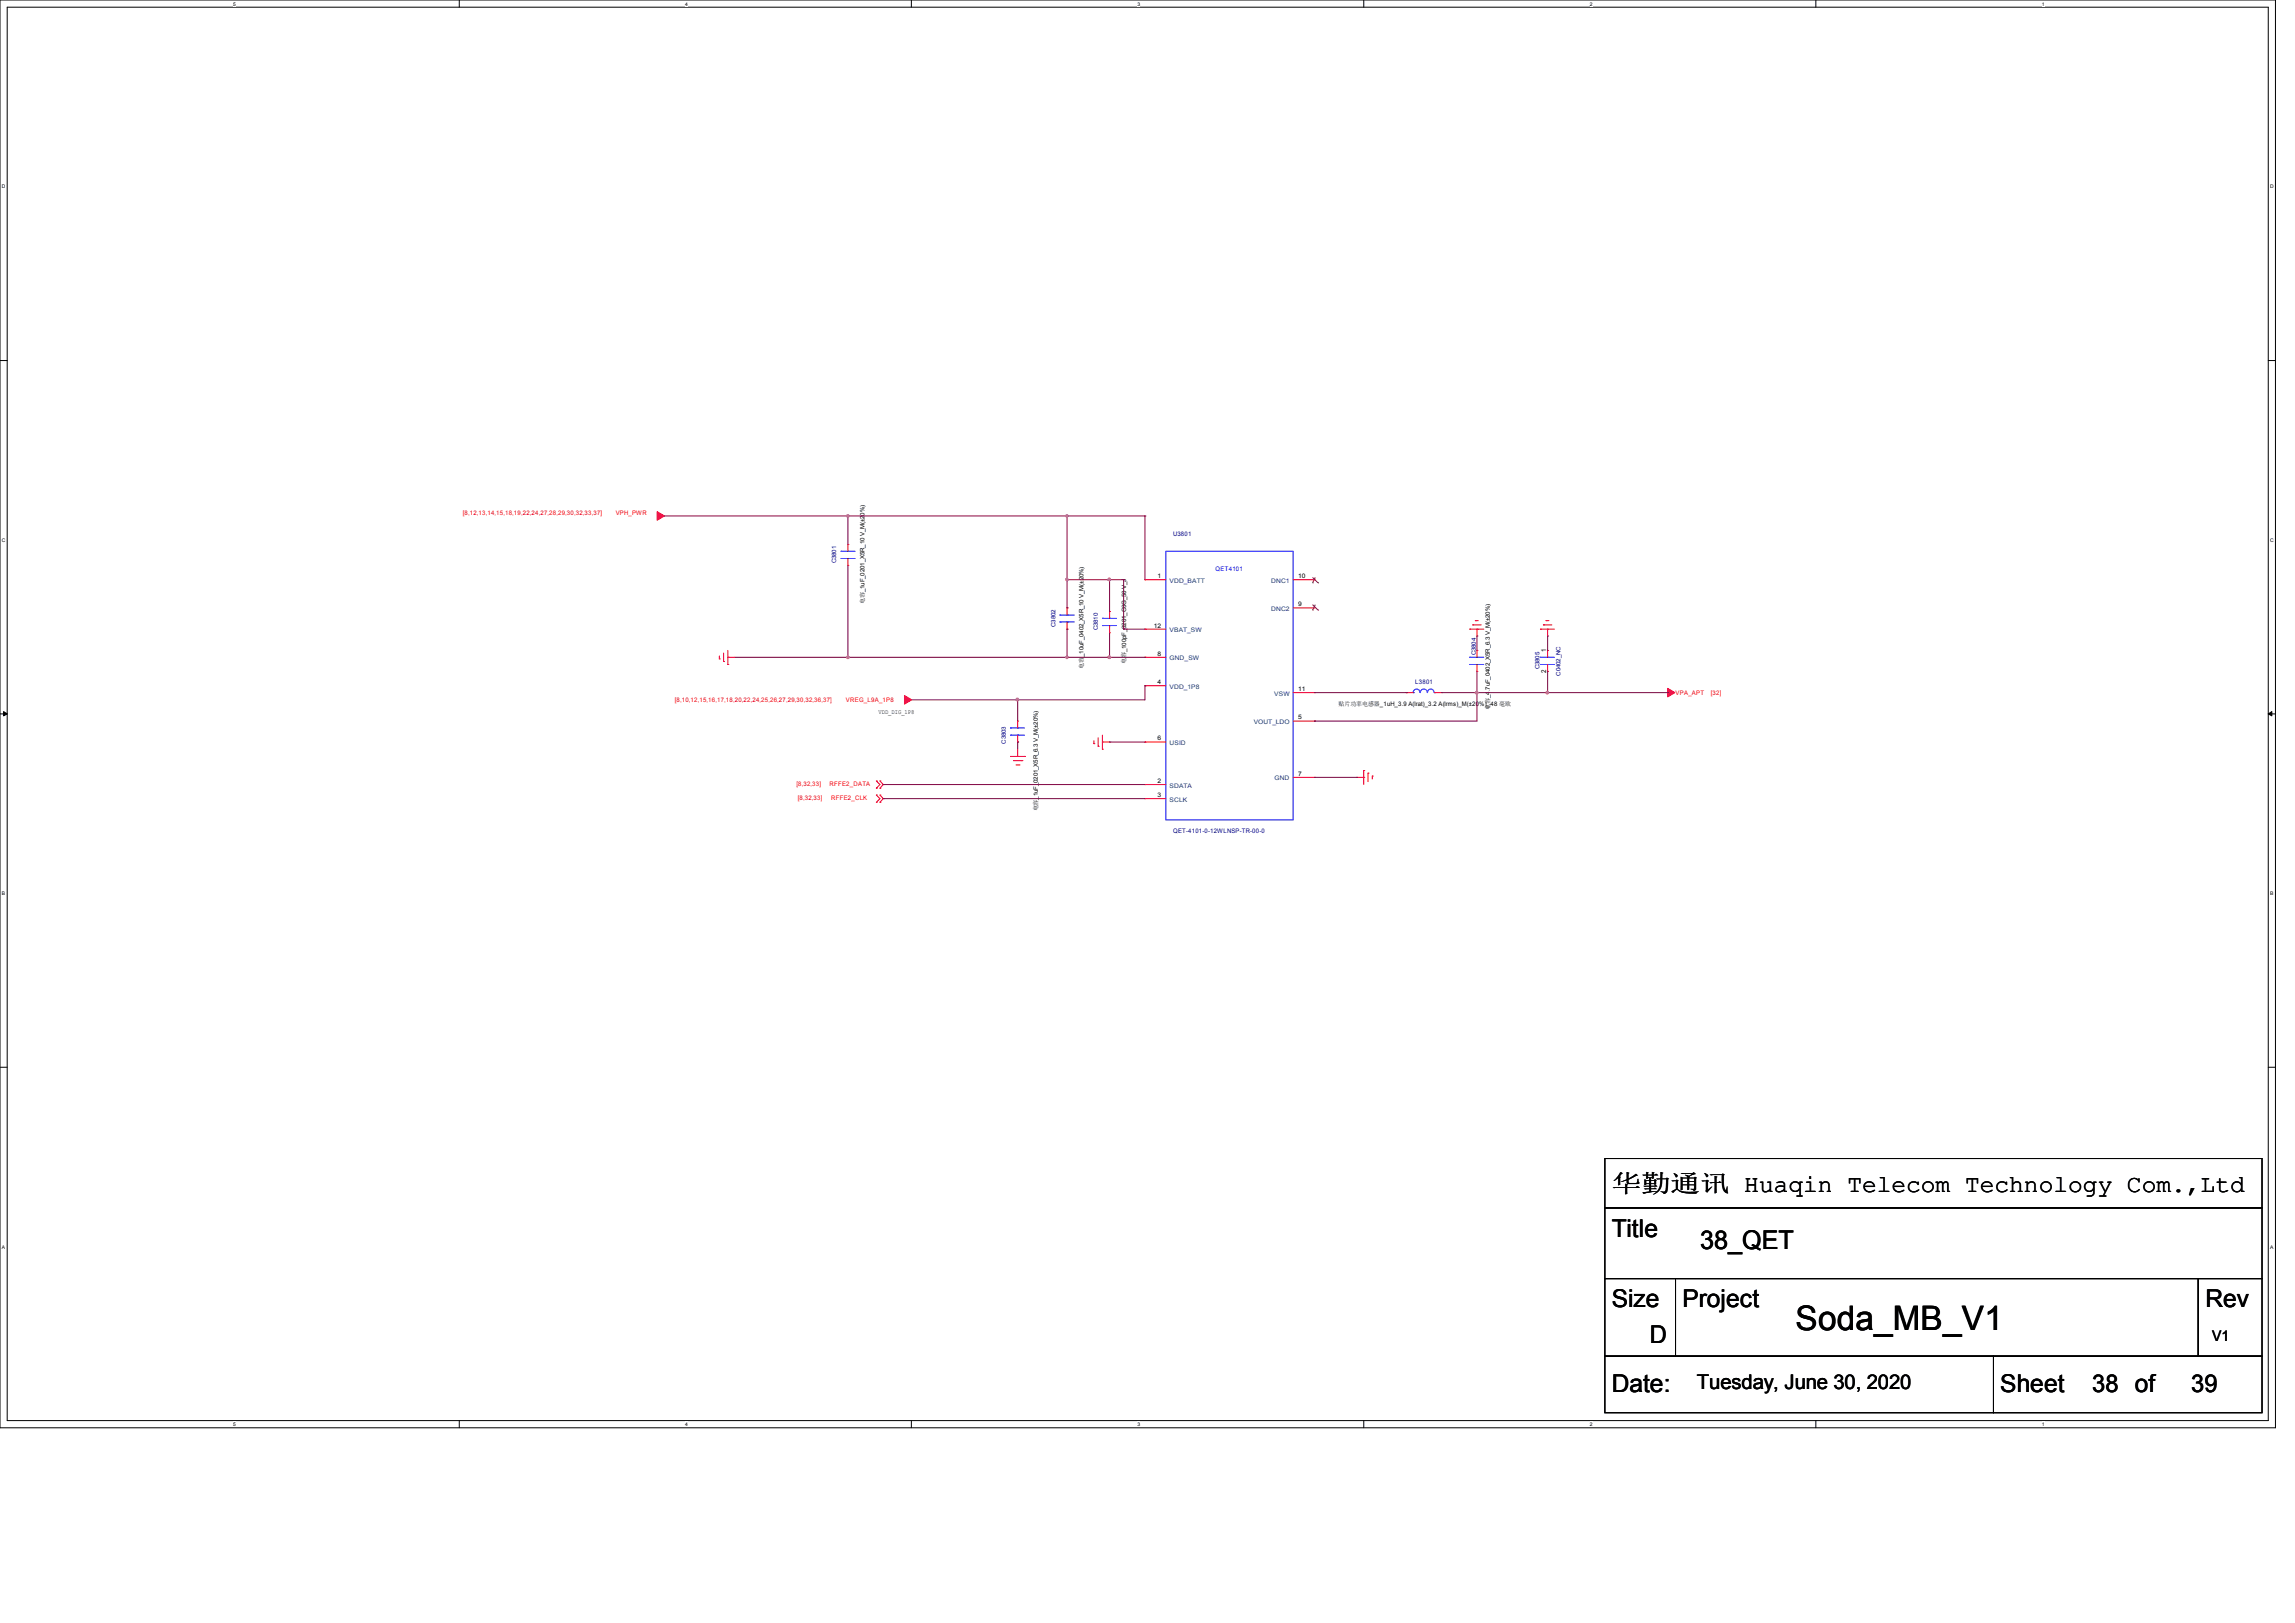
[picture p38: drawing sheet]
<svg xmlns="http://www.w3.org/2000/svg" width="297mm" height="210mm" viewBox="0 0 297 210" stroke-linecap="round" stroke-linejoin="round" font-family="sans-serif">
<defs><g id="words">
<text font-size="4.4" x="232.4" y="172.1">Soda_MB_V1</text>
<text font-size="3.3" x="220" y="161.6">38_QET</text>
<g font-size="3.2">
<text x="208.6" y="154.2">华勤通讯 Huaqin Telecom Technology Com.,Ltd</text>
<text x="208.6" y="160">Title</text>
<text x="208.6" y="169.2">Size</text>
<text x="213.5" y="173.7">D</text>
<text x="217.7" y="169.2">Project</text>
<text x="285.4" y="169.2">Rev</text>
<text x="208.6" y="180.2">Date:</text>
<text x="258.9" y="180.2">Sheet</text>
<text x="270.7" y="180.2">38 of</text>
<text x="283.6" y="180.2">39</text>
</g>
<text font-size="2.6" x="219.6" y="179.7">Tuesday, June 30, 2020</text>
<text font-size="1.9" x="286.3" y="173.5">V1</text>
<g font-size=".9">
<text x="200.1" y="87.1" transform="rotate(-90 200.1 87.1)">2</text>
<text x="200.1" y="84.4" transform="rotate(-90 200.1 84.4)">1</text>
</g>
<g font-size=".8" fill="#f00">
<text x="59.9" y="66.6">[8,12,13,14,15,18,19,22,24,27,28,29,30,32,33,37]</text>
<text x="79.7" y="66.6">VPH_PWR</text>
<text x="216.8" y="89.9">VPA_APT</text>
<text x="221.4" y="89.9">[32]</text>
<text x="87.3" y="90.8">[8,10,12,15,16,17,18,20,22,24,25,26,27,29,30,32,36,37]</text>
<text x="109.5" y="90.8">VREG_L9A_1P8</text>
<text x="103.1" y="101.6">[8,32,33]</text>
<text x="107.4" y="101.6">RFFE2_DATA</text>
<text x="103.3" y="103.5">[8,32,33]</text>
<text x="107.6" y="103.5">RFFE2_CLK</text>
</g>
<g font-size=".8" fill="#000080">
<text x="151.8" y="69.3">U3801</text>
<text x="108.2" y="72.9" transform="rotate(-90 108.2 72.9)">C3801</text>
<text x="136.6" y="81.1" transform="rotate(-90 136.6 81.1)">C3802</text>
<text x="142.1" y="81.6" transform="rotate(-90 142.1 81.6)">C3810</text>
<text x="183.1" y="88.6">L3801</text>
<text x="191" y="84.8" transform="rotate(-90 191 84.8)">C3804</text>
<text x="199.2" y="86.6" transform="rotate(-90 199.2 86.6)">C3805</text>
<text x="201.9" y="87.4" transform="rotate(-90 201.9 87.4)">C0402_NC</text>
<text x="130.2" y="96.2" transform="rotate(-90 130.2 96.2)">C3803</text>
<text x="151.8" y="107.8">QET-4101-0-12WLNSP-TR-00-0</text>
</g>
<g font-size=".8">
<text x="149.8" y="74.8">1</text>
<text x="168" y="74.8">10</text>
<text x="111.9" y="78.1" transform="rotate(-90 111.9 78.1)">电容_1uF_0201_X5R_10 V_M(±20%)</text>
<text x="149.3" y="81.2">12</text>
<text x="168" y="78.4">9</text>
<text x="140.2" y="86.5" transform="rotate(-90 140.2 86.5)">电容</text>
<text x="140.2" y="85" transform="rotate(-90 140.2 85)">_10uF_0402_X5R_10 V_M(±20%)</text>
<text x="145.7" y="85.9" transform="rotate(-90 145.7 85.9)">电容_100pF_0201_C0G_50 V_J</text>
<text x="149.8" y="88.5">4</text>
<text x="149.8" y="84.8">8</text>
<text x="168" y="89.4">11</text>
<text x="113.7" y="92.3">VDD_DIG_1P8</text>
<text x="149.8" y="95.8">6</text>
<text x="168" y="93.1">5</text>
<text x="173.2" y="91.3">贴片功率电感器_1uH_3.9 A(lrat)_3.2 A(lrms)_M(±20%)_48 毫欧</text>
<text x="192.8" y="91.8" transform="rotate(-90 192.8 91.8)">电容_4.7uF_0402_X5R_6.3 V_M(±20%)</text>
<text x="149.8" y="101.3">2</text>
<text x="168" y="100.4">7</text>
<text x="134.3" y="105" transform="rotate(-90 134.3 105)">电容_1uF_0201_X5R_6.3 V_M(±20%)</text>
<text x="149.8" y="103.1">3</text>
</g>
<g font-size=".8" fill="#004080">
<text x="151.4" y="75.4">VDD_BATT</text>
<text x="164.5" y="75.4">DNC1</text>
<text x="151.4" y="81.8">VBAT_SW</text>
<text x="164.5" y="79">DNC2</text>
<text x="151.4" y="89.1">VDD_1P8</text>
<text x="151.4" y="85.4">GND_SW</text>
<text x="162.2" y="93.7">VOUT_LDO</text>
<text x="164.9" y="90">VSW</text>
<text x="151.4" y="96.4">USID</text>
<text x="151.4" y="101.9">SDATA</text>
<text x="164.9" y="101">GND</text>
<text x="151.4" y="103.7">SCLK</text>
</g>
<text font-size=".8" fill="#00f" x="157.3" y="73.9">QET4101</text>
<g font-size=".6">
<text x="30.2" y=".7">5</text>
<text x="88.7" y=".7">4</text>
<text x="147.2" y=".7">3</text>
<text x="205.7" y=".7">2</text>
<text x="264.2" y=".7">1</text>
<text x=".3" y="24.4">D</text>
<text x="293.8" y="24.4">D</text>
<text x=".3" y="70.1">C</text>
<text x="293.8" y="70.1">C</text>
<text x=".3" y="115.8">B</text>
<text x="293.8" y="115.8">B</text>
<text x=".3" y="161.5">A</text>
<text x="293.8" y="161.5">A</text>
<text x="30.2" y="184.5">5</text>
<text x="88.7" y="184.5">4</text>
<text x="147.2" y="184.5">3</text>
<text x="205.7" y="184.5">2</text>
<text x="264.2" y="184.5">1</text>
</g>
</g></defs>
<path d="M0 0h294.5v184.7h-294.5zM.9 .9h292.6v182.9h-292.6z" fill="none" stroke="#000" stroke-width=".13"/>
<g fill="#fff">
<path d="M30.2 .1h.3v.7h-.3z"/>
<path d="M30.2 183.9h.3v.8h-.3z"/>
</g>
<path d="M59.4 0v.9M59.4 183.8v.9" fill="none" stroke="#000" stroke-width=".13"/>
<g fill="#fff">
<path d="M88.7 .1h.3v.7h-.3z"/>
<path d="M88.7 183.9h.3v.8h-.3z"/>
</g>
<path d="M117.9 0v.9M117.9 183.8v.9" fill="none" stroke="#000" stroke-width=".13"/>
<g fill="#fff">
<path d="M147.2 .1h.3v.7h-.3z"/>
<path d="M147.2 183.9h.3v.8h-.3z"/>
</g>
<path d="M176.5 0v.9M176.5 183.8v.9" fill="none" stroke="#000" stroke-width=".13"/>
<g fill="#fff">
<path d="M205.7 .1h.4v.7h-.4z"/>
<path d="M205.7 183.9h.4v.8h-.4z"/>
</g>
<path d="M235 0v.9M235 183.8v.9" fill="none" stroke="#000" stroke-width=".13"/>
<g fill="#fff">
<path d="M264.2 .1h.4v.7h-.4z"/>
<path d="M264.2 183.9h.4v.8h-.4z"/>
<path d="M.3 23.8h.4v.7h-.4z"/>
<path d="M293.8 23.8h.5v.7h-.5z"/>
<path d="M.3 69.5h.4v.7h-.4z"/>
<path d="M293.8 69.5h.5v.7h-.5z"/>
</g>
<path d="M0 46.7h.9M293.5 46.7h1" fill="none" stroke="#000" stroke-width=".13"/>
<g fill="#fff">
<path d="M.3 115.2h.4v.8h-.4z"/>
<path d="M293.8 115.2h.4v.8h-.4z"/>
</g>
<path d="M0 92.4h.9M293.5 92.4h1" fill="none" stroke="#000" stroke-width=".13"/>
<path d="M.5 92.1l.4 .3-.4 .2zM293.5 92.4l.5-.3v.5z" fill="#000" stroke="#000" stroke-width=".13"/>
<g fill="#fff">
<path d="M.3 161h.3v.7h-.3z"/>
<path d="M293.8 161h.4v.7h-.4z"/>
</g>
<path d="M0 138.1h.9M293.5 138.1h1M207.7 156.3h85v9.1h-85zM207.7 149.9h85v6.4h-85zM207.7 165.4h9.1v10.1h-9.1zM207.7 175.5h50.3v7.3h-50.3zM216.8 165.4h67.7v10.1h-67.7zM258 175.5h34.7v7.3h-34.7zM284.5 165.4h8.2v10.1h-8.2z" fill="none" stroke="#000" stroke-width=".13"/>
<g fill="none" stroke="#f00" stroke-width=".13">
<path d="M109.7 70.4h.1M109.7 73.2h.1M109.7 70.4v.9M109.7 72.3v.9M138.1 78.7h.1M138.1 78.7v.9M143.6 79.1h.1M143.6 79.1v.9M148.2 75h.1M148.2 75h2.7M167.3 75h2.8M167.3 78.7h2.8"/>
<path d="M170.1 78.7h.1M170.1 75h.1M93.1 85.3h.1M93.1 84.9v.4M93.6 85.6h.1M93.6 84.5v1.1M94.2 85h.1M94.2 86h.1M94.2 85h.9M94.2 84.2v1.8M130.8 97.9h1.8M131.1 98.4h1.1"/>
<path d="M131.5 99h.4M131.7 97.9h.1M131.7 93.3h.1M131.7 96h.1M131.7 93.3v.9M131.7 95.1v.9M131.7 96.9v1M131.9 99h.1M132.2 98.4h.1M132.6 97.9h.1M138.1 81.4h.1M138.1 80.5v.9"/>
<path d="M141.6 96.2h.1M141.6 95.8v.4M142.1 96.6h.1M142.1 95.5v1.1M142.7 96h.1M142.7 96.9h.1M142.7 96h.9M142.7 95.1v1.8M143.6 81.9h.1M143.6 80.9v1M148.2 81.4h.1M148.2 88.7h.1"/>
<path d="M148.2 96h.1M148.2 85h.1M148.2 81.4h2.7M148.2 96h2.7M148.2 85h2.7M148.2 88.7h2.7M167.3 89.6h2.8M167.3 93.3h2.8M170.1 89.6h.1M170.1 93.3h.1M176.5 99.7h.1M176.5 99.7v1.8"/>
<path d="M182 89.6h.1M182 89.6h.9M185.6 89.6h1M186.6 89.6h.1M190.2 81.4h.1M190.2 81.4h1.8M190.6 80.9h.1M190.6 80.9h1.1M190.9 80.3h.1M190.9 80.3h.4M191.1 81.4h.1M191.1 84.2h.1"/>
<path d="M191.1 86.9h.1M191.1 81.4v.9M191.1 84.2v.8M191.1 86v.9M199.3 81.4h.1M199.3 81.4h1.9M199.7 80.9h.1M199.7 80.9h1.1M200.1 80.3h.1M200.1 80.3h.3M200.3 81.4h.1M200.3 84.2h.1"/>
<path d="M200.3 86.9h.1M200.3 81.4v.9M200.3 84.2v.8M200.3 86v.9M113.4 102.9h.1M113.4 103.8h.1M113.4 101h.1M113.4 102h.1M113.4 102.9l.5 .4-.5 .5M113.4 101l.5 .5-.5 .5M113.9 103.8h.1M113.9 102.9h.1"/>
<path d="M113.9 102h.1M113.9 101h.1M113.9 102.9l.4 .4-.4 .5M113.9 101l.4 .5-.4 .5M148.2 101.5h.1M148.2 103.3h.1M148.2 101.5h2.7M148.2 103.3h2.7M167.3 100.6h2.8M170.1 100.6h.1M175.6 100.6h.9M176.5 100.6h.1"/>
<path d="M177 100h.1M177 100v1.1M177.6 100.4h.1M177.6 100.4v.4"/>
</g>
<g fill="#f00" stroke="#f00" stroke-width=".13">
<path d="M85 66.2l1 .6-1 .5z" fill-rule="evenodd"/>
<path d="M117.1 90l.9 .6-.9 .5z" fill-rule="evenodd"/>
<path d="M215.8 89.1l.9 .5-.9 .6z" fill-rule="evenodd"/>
</g>
<g fill="none" stroke="#00f" stroke-width=".13">
<path d="M108.8 71.3h.1M108.8 72.3h.1M108.8 71.3h1.9M108.8 72.3h1.9M109.7 71.3h.1M109.7 72.3h.1M137.2 79.6h.1M137.2 79.6h1.8M138.1 79.6h.1M150.9 71.3h16.4v34.8h-16.4zM130.8 94.2h.1M130.8 95.1h.1"/>
<path d="M130.8 94.2h1.8M130.8 95.1h1.8M131.7 94.2h.1M131.7 95.1h.1M137.2 80.5h.1M137.2 80.5h1.8M138.1 80.5h.1M142.7 80h.1M142.7 80.9h.1M142.7 80h1.8M142.7 80.9h1.8M143.6 80h.1"/>
<path d="M143.6 80.9h.1M182.9 89.6h.1M183.8 89.6a.44 .44 0 0 0-.5-.4 .44 .44 0 0 0-.4 .4M184.7 89.6a.44 .44 0 0 0-.4-.4 .44 .44 0 0 0-.5 .4M185.6 89.6a.43 .43 0 0 0-.4-.4 .43 .43 0 0 0-.5 .4M185.6 89.6h.1M190.2 85h.1M190.2 86h.1M190.2 85h1.8M190.2 86h1.8M191.1 85h.1M191.1 86h.1"/>
<path d="M199.3 85h.1M199.3 86h.1M199.3 85h1.9M199.3 86h1.9M200.3 85h.1M200.3 86h.1"/>
</g>
<path d="M169.9 78.9h.1M169.9 75.4h.1M169.9 78.2l.7 .7M169.9 74.7l.7 .7M170.2 78.2l-.3 .7M170.2 74.7l-.3 .7M170.6 78.9h.1M170.6 75.4h.1" fill="none" stroke="#804000" stroke-width=".13"/>
<g fill="none" stroke="#800040" stroke-width=".13">
<path d="M86 66.8h62.2M109.7 66.8h.1M109.7 66.8v3.6M109.7 73.2v11.8M138.1 66.8h.1M138.1 78.7h.1M138.1 75h7.3M138.1 66.8v11.9M143.6 75h.1M143.6 75v4.1M145.4 75h.1M145.4 75v6.4"/>
<path d="M148.2 66.8h.1M148.2 66.8v8.2M95.1 85h53.1M109.7 85h.1M131.7 90.6h.1M131.7 96h.1M131.7 90.6v2.7M131.7 96v.9M138.1 85h.1M138.1 81.4h.1M138.1 81.4v3.6M143.6 85h.1"/>
<path d="M143.6 96h.1M143.6 81.9v3.1M143.6 96h4.6M145.4 81.4h.1M145.4 81.4h2.8M148.2 85h.1M148.2 88.7h.1M148.2 88.7v1.9h-30.2M170.1 93.3h.1M170.1 89.6h11.9M182 89.6h.1M186.6 89.6h29.2"/>
<path d="M191.1 89.6h.1M191.1 82.3h.1M191.1 82.3v1.9M191.1 86.9v6.4h-21M200.3 89.6h.1M200.3 82.3h.1M200.3 82.3v1.9M200.3 86.9v2.7M215.8 89.6h.1M114.3 103.3h.1M114.3 101.5h.1M114.3 103.3h33.9"/>
<path d="M114.3 101.5h33.9M170.1 100.6h5.5M175.6 100.6h.1"/>
</g>
<g fill="#f0f" stroke="#f0f" stroke-width=".13">
<circle cx="143.6" cy="75" r=".17"/>
<circle cx="143.6" cy="85" r=".17"/>
<circle cx="200.2" cy="89.6" r=".17"/>
<circle cx="109.7" cy="66.8" r=".17"/>
<circle cx="109.7" cy="85" r=".17"/>
<circle cx="138.1" cy="85" r=".16"/>
<circle cx="191.1" cy="89.6" r=".17"/>
<circle cx="138.1" cy="75" r=".16"/>
<circle cx="138.1" cy="66.7" r=".16"/>
<circle cx="131.7" cy="90.5" r=".17"/>
</g>
<use href="#words"/>
</svg>
